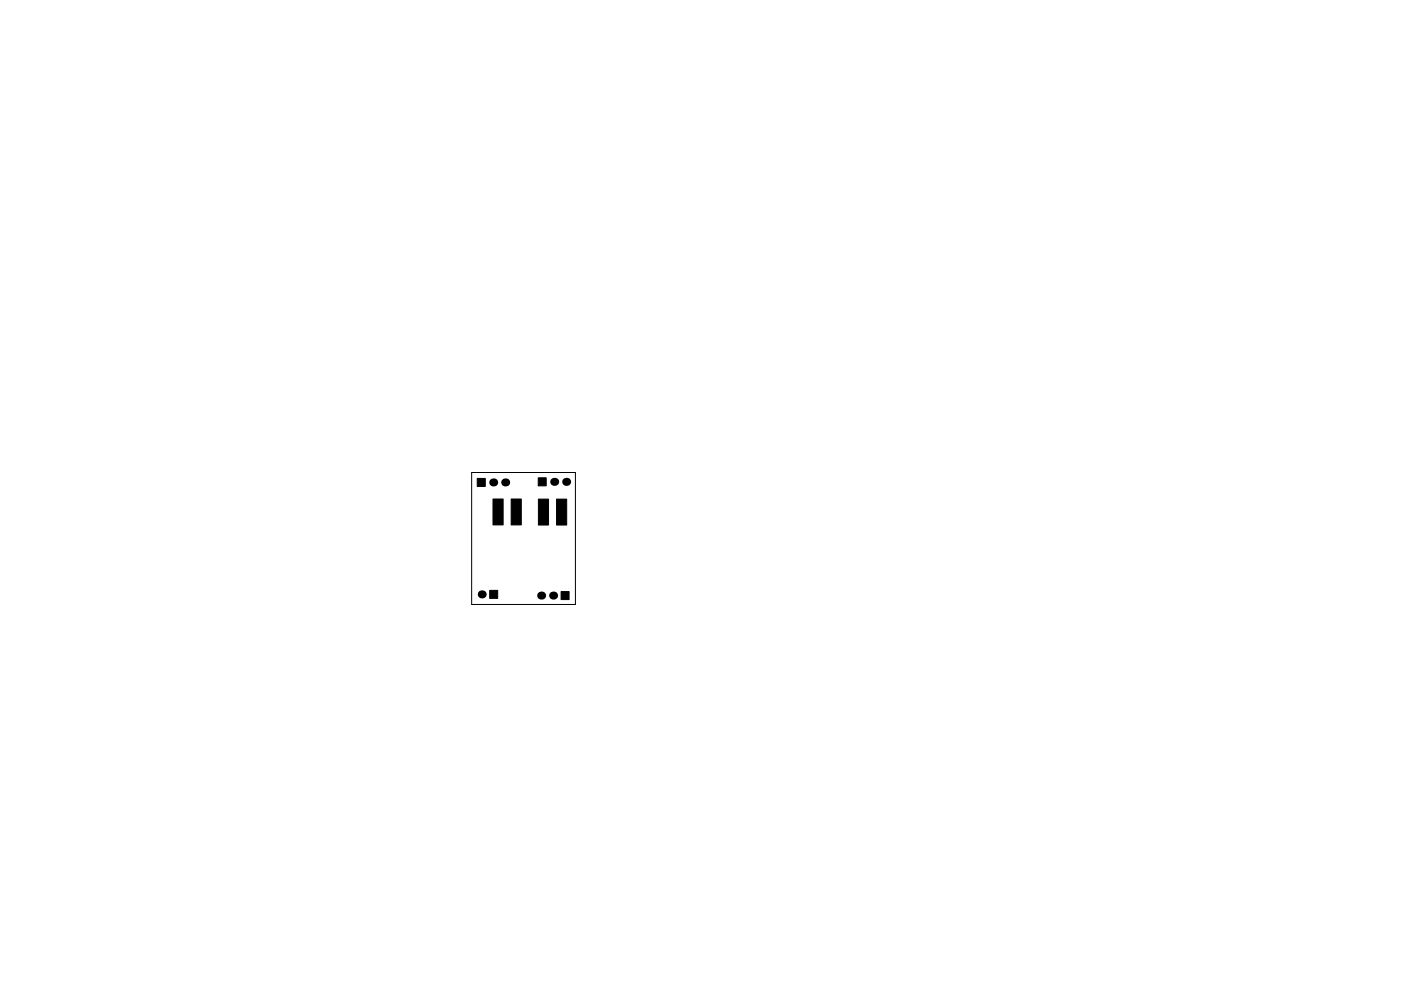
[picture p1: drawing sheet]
<svg xmlns="http://www.w3.org/2000/svg" width="297mm" height="210mm" viewBox="0 0 297 210" stroke-linecap="round" stroke-linejoin="round" font-family="sans-serif">
<path d="M100 100.2h22v28h-22z" fill="none" stroke="#000" stroke-width=".21"/>
<path d="M101.2 101.5h1.7v1.7h-1.7zM104.5 105.9h2.2v5.5h-2.2zM108.4 105.9h2.1v5.5h-2.1zM114.2 105.9h2.1v5.5h-2.1zM114.1 101.4h1.7v1.7h-1.7zM118 105.9h2.2v5.5h-2.2zM103.8 125.3h1.7v1.7h-1.7zM119 125.5h1.7v1.7h-1.7z" fill="#000" stroke="#000" stroke-width=".21"/>
<g fill="#000">
<circle cx="104.6" cy="102.4" r=".85"/>
<circle cx="107.1" cy="102.4" r=".85"/>
<circle cx="117.5" cy="102.2" r=".85"/>
<circle cx="120" cy="102.2" r=".85"/>
<circle cx="102.1" cy="126.1" r=".85"/>
<circle cx="114.7" cy="126.4" r=".85"/>
<circle cx="117.3" cy="126.4" r=".85"/>
</g>
</svg>
